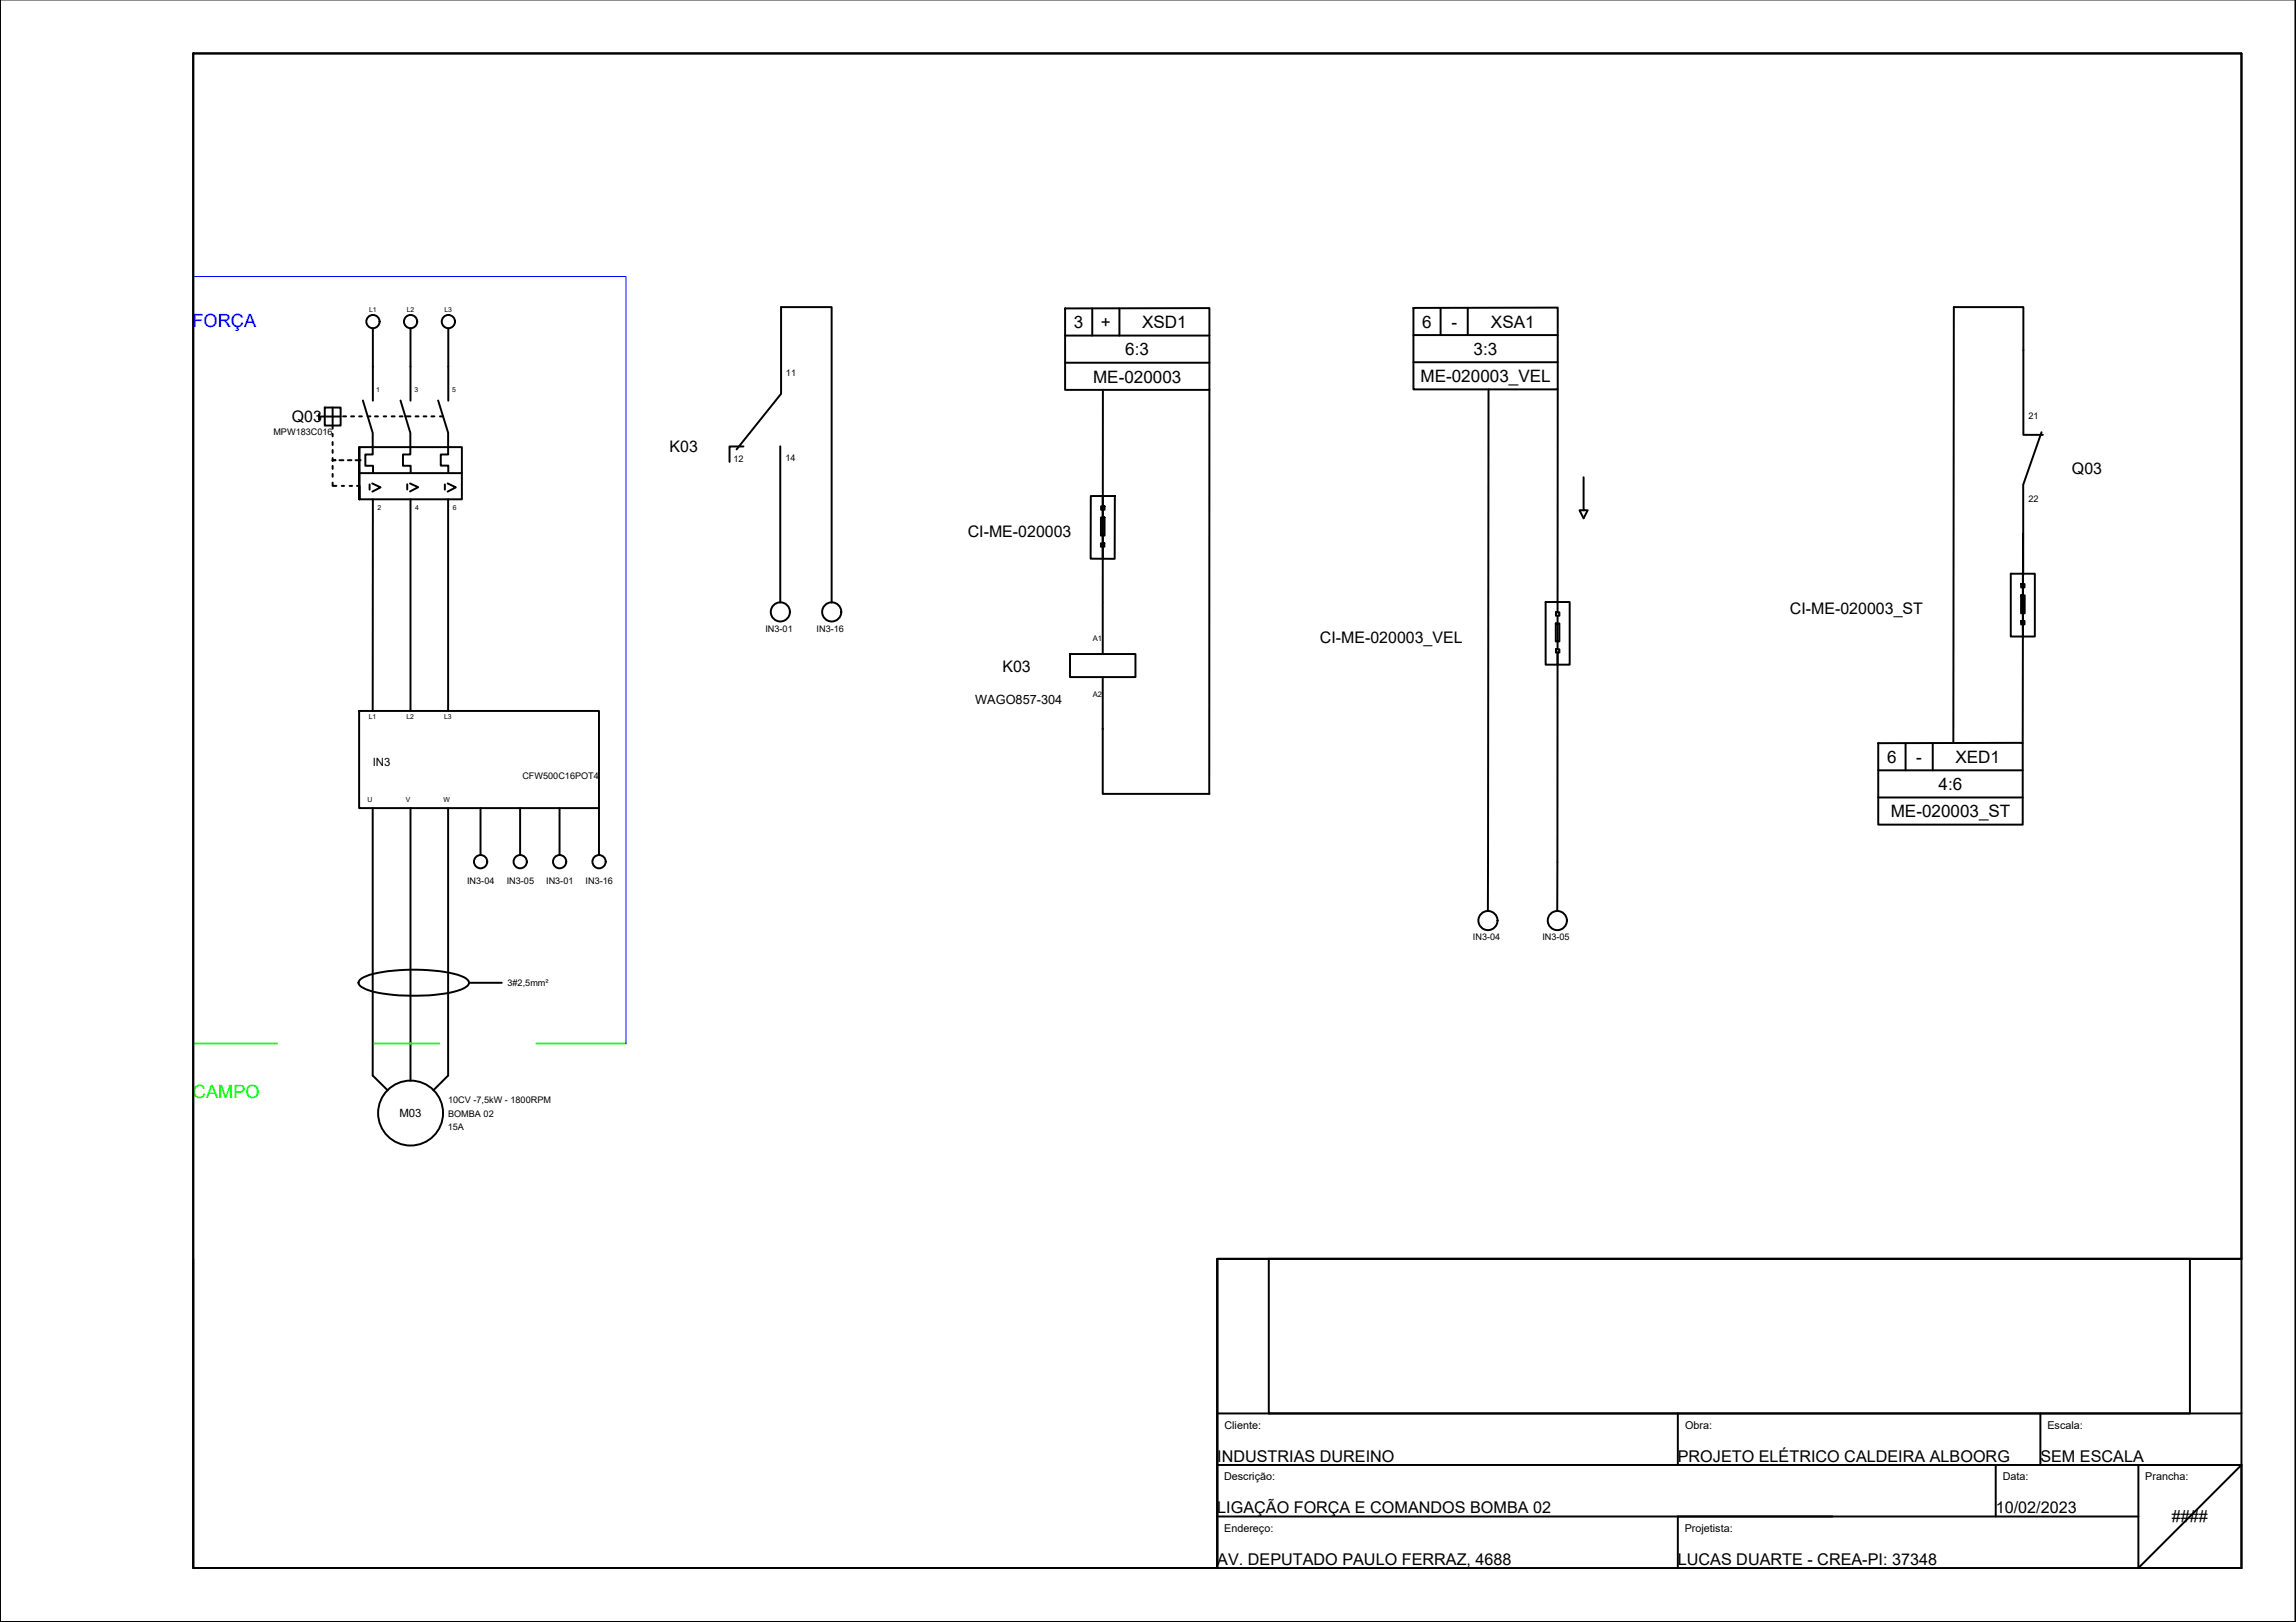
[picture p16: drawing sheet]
<svg xmlns="http://www.w3.org/2000/svg" width="297mm" height="210mm" viewBox="0 0 297 210" stroke-linecap="round" stroke-linejoin="round" font-family="sans-serif">
<defs><g id="words">
<text font-size="2.4" fill="#00f" x="24.9" y="42.4">FORÇA</text>
<text font-size="2.4" fill="#0f0" x="25" y="142.1">CAMPO</text>
<g font-size="2.2">
<text x="138.9" y="42.5">3</text>
<text x="142.4" y="42.5">+</text>
<text x="145.6" y="46">6:3</text>
<text x="147.8" y="42.4">XSD1</text>
<text x="184" y="42.4">6</text>
<text x="187.8" y="42.4">-</text>
<text x="190.6" y="45.9">3:3</text>
<text x="192.9" y="42.4">XSA1</text>
<text x="141.4" y="49.5">ME-020003</text>
<text x="183.8" y="49.4">ME-020003_VEL</text>
<text x="244.2" y="98.7">6</text>
<text x="247.9" y="98.7">-</text>
<text x="253" y="98.7">XED1</text>
<text x="244.6" y="105.8">ME-020003_ST</text>
<text x="250.8" y="102.2">4:6</text>
</g>
<g font-size="2.1">
<text x="37.7" y="54.6">Q03</text>
<text x="86.6" y="58.4">K03</text>
<text x="268.1" y="61.3">Q03</text>
<text x="125.2" y="69.5">CI-ME-020003</text>
<text x="170.8" y="83.2">CI-ME-020003_VEL</text>
<text x="231.6" y="79.5">CI-ME-020003_ST</text>
<text x="129.7" y="87">K03</text>
<text x="157.5" y="189.1">INDUSTRIAS DUREINO</text>
<text x="217.1" y="189.1">PROJETO ELÉTRICO CALDEIRA ALBOORG</text>
<text x="264" y="189.1">SEM ESCALA</text>
<text x="157.5" y="195.8">LIGAÇÃO FORÇA E COMANDOS BOMBA 02</text>
<text x="258.2" y="195.8">10/02/2023</text>
<text x="281" y="197">####</text>
<text x="157.5" y="202.5">AV. DEPUTADO PAULO FERRAZ, 4688</text>
<text x="217.1" y="202.5">LUCAS DUARTE - CREA-PI: 37348</text>
</g>
<text font-size="1.6" x="126.2" y="91.1">WAGO857-304</text>
<g font-size="1.5">
<text x="48.2" y="99.1">IN3</text>
<text x="51.7" y="144.6">M03</text>
</g>
<g font-size="1.4">
<text x="158.4" y="184.9">Cliente:</text>
<text x="218" y="184.9">Obra:</text>
<text x="264.9" y="184.9">Escala:</text>
<text x="158.4" y="191.6">Descrição:</text>
<text x="259.1" y="191.6">Data:</text>
<text x="277.5" y="191.6">Prancha:</text>
<text x="158.4" y="198.2">Endereço:</text>
<text x="218" y="198.2">Projetista:</text>
</g>
<g font-size="1.2">
<text x="101.7" y="48.6">11</text>
<text x="35.4" y="56.3">MPW183C016</text>
<text x="94.9" y="59.8">12</text>
<text x="101.6" y="59.6">14</text>
<text x="262.4" y="54.2">21</text>
<text x="262.4" y="65">22</text>
<text x="99" y="81.7">IN3-01</text>
<text x="105.6" y="81.7">IN3-16</text>
<text x="67.6" y="100.8">CFW500C16POT4</text>
<text x="60.4" y="114.4">IN3-04</text>
<text x="65.6" y="114.4">IN3-05</text>
<text x="70.7" y="114.4">IN3-01</text>
<text x="75.8" y="114.4">IN3-16</text>
<text x="190.6" y="121.7">IN3-04</text>
<text x="199.5" y="121.7">IN3-05</text>
<text x="65.7" y="127.6">3#2,5mm²</text>
<text x="58" y="142.8">10CV -7,5kW - 1800RPM</text>
<text x="57.9" y="146.3">15A</text>
<text x="58" y="144.5">BOMBA 02</text>
</g>
<g font-size="1">
<text x="141.4" y="83">A1</text>
<text x="141.4" y="90.2">A2</text>
</g>
<g font-size=".9">
<text x="47.8" y="40.4">L1</text>
<text x="52.6" y="40.4">L2</text>
<text x="57.5" y="40.4">L3</text>
<text x="48.7" y="50.8">1</text>
<text x="53.6" y="50.8">3</text>
<text x="58.5" y="50.8">5</text>
<text x="48.8" y="66">2</text>
<text x="53.7" y="66">4</text>
<text x="58.6" y="66">6</text>
<text x="47.7" y="93.1">L1</text>
<text x="52.6" y="93.1">L2</text>
<text x="57.4" y="93.1">L3</text>
<text x="47.6" y="103.8">U</text>
<text x="52.5" y="103.8">V</text>
<text x="57.4" y="103.8">W</text>
</g>
</g></defs>
<!-- layer: 0 -->
<g fill="none" stroke="#000" stroke-width=".25">
<path d="M0 -.1v210h297v-210M25 6.9h265v196h-265v-40M25 6.9h265v156h-132.5v40h-132.5zM25 6.9v196M137.8 39.9h18.7v10.6h-18.7zM141.3 39.9v3.5M144.8 39.9v3.5M182.9 39.8h18.6v10.6h-18.6zM186.4 39.8v3.6M189.9 39.8v3.6M41.3 53.9h2.8M41.3 53.6v.7"/>
<path d="M42 52.7h2.1v2.4h-2.1zM43 52.7v2.8M43 56.1v.4M43 57.2v.4M43 58.2v.4M43 59.3v.4M43.4 59.6h-.4h.4M43.9 59.6h.5M44.4 53.9h.4M45 59.6h.5M45.4 53.9h.4M46 59.6h.7"/>
<path d="M46.5 53.9h.3M46.5 57.9v6.7h13.3v-6.7h-13.3v6.7v-1.7h-.3M46.9 51.8l1.3 4.2v2.8h-.9v1.5h1v.9M47.6 53.9h.3M48.2 42.5v9.4M48.5 53.9h.4M49.6 53.9h.4M50.7 53.9h.4M51.7 53.9h.4M51.8 51.8l1.3 4.2v2.8h-1v1.5h1v.9M52.5 53.9h.6M53.1 42.5v9.4"/>
<path d="M53.8 53.9h.3M54.8 53.9h.4M55.8 53.9h.4M56.7 51.8l1.3 4.2v2.8h-1v1.5h1v.9M56.9 53.9h.4M58 42.5v9.4M95.3 58.2l5.7-7.2v-11.3h6.6v38.3M96.2 57.8h-1.8v2M100.9 57.8v20.2M137.8 43.4h18.7M137.8 46.9h18.7M142.7 50.5v27.4"/>
<path d="M156.5 50.5l-.1 52.2M182.9 43.4h18.6M182.9 46.9h18.6M192.6 50.4l-.1 67.5M201.5 50.4v28.8M264.1 55.9l-2.4 6.8v11.7M264.3 56.3h-2.5v-16.6h-9l-.1 56.5M43 62.5v.4h.5M43 60.3v.4M43 61.3v.4M44.2 62.9h.3M45.2 62.9h.4"/>
<path d="M46.5 61.2h13.3M47.8 62.7v.7M48.2 62.6l1 .5-1 .5M48.2 64.6v27.4M52.7 62.7v.6M53 62.6l1.1 .4-1.1 .6M53.1 64.6v27.4M57.6 62.7v.7M57.9 62.6l1.1 .5-1.1 .5M58 64.6v27.4M141.1 64.2h3.1v8.1h-3.1zM142.4 70.3h.5v.5h-.5z"/>
<path d="M142.4 67h.5v2.3h-.5zM142.5 65.5h.4v.5h-.4zM142.7 78v6.6M200 77.9h3.1v8.1h-3.1zM201.3 79.2h.4v.5h-.4zM201.5 79.7v4.3M204.9 61.8v4.2h.5l-.5 1.1-.6-1.1h.6M260.1 74.2h3.1v8.2h-3.1zM261.5 75.6h.4v.4h-.4zM261.5 77h.4v2.4h-.4zM261.7 69v27.1M46.5 92h31v12.6h-31z"/>
<path d="M138.4 84.6h8.5v3h-8.5zM142.7 94.3v8.4h13.8M142.7 87.6v6.8M201.3 80.7h.4v2.3h-.4zM201.3 84h.4v.4h-.4zM201.5 84.4v27.1M243 96.2l18.7-.1v10.6h-18.7zM243 99.7h18.7M246.5 96.2v3.5M250 96.2v3.5M261.5 80.4h.4v.4h-.4zM48.2 104.6v34.6l1.9 1.9"/>
<path d="M53.1 104.6v35.3M58 104.6v34.6l-1.9 1.9M62.2 104.6v6.1M67.3 104.6v6.1M72.4 104.6v6.1M77.5 104.6v6.1M201.5 111.6v6.3M243 103.2h18.7M46.5 126.8l.3-.2a13.1 13.1 0 0 1 5.6-1.1 18.9 18.9 0 0 1 7.6 1 .84 .84 0 0 1 .6 .9 2.99 2.99 0 0 1-1.9 .9 25.6 25.6 0 0 1-10.9-.1l-.4-.1a1.49 1.49 0 0 1-1-.9zM60.7 127.2h4.2M157.5 162.9h132.5h-132.5v40zM164.1 162.9h119.2v20h-119.2z"/>
<path d="M157.5 182.9h132.5M157.5 189.6h132.5l-13.4 13.3M157.5 196.3h119.1M217.1 182.9v6.7M217.1 196.3v6.6M258.2 189.6v6.7M264 182.9v6.7M276.6 189.6h13.4v13.3h-13.4z"/>
<circle cx="48.2" cy="41.6" r=".86"/>
<circle cx="53.1" cy="41.6" r=".86"/>
<circle cx="58" cy="41.6" r=".86"/>
<circle cx="101" cy="79.2" r="1.24"/>
<circle cx="107.6" cy="79.2" r="1.24"/>
<circle cx="62.2" cy="111.5" r=".86"/>
<circle cx="67.3" cy="111.5" r=".86"/>
<circle cx="72.4" cy="111.5" r=".86"/>
<circle cx="77.5" cy="111.5" r=".86"/>
<circle cx="192.5" cy="119.1" r="1.24"/>
<circle cx="201.5" cy="119.1" r="1.24"/>
<circle cx="53.1" cy="144" r="4.2"/>
</g>
<!-- layer: CAMPO -->
<path d="M25 135h10.8M48.4 135h8.4M69.4 135h11.6" fill="none" stroke="#0f0" stroke-width=".25"/>
<path d="M25 35.8h56v99.2" fill="none" stroke="#00f" stroke-width=".13"/>
<!-- layer: 0 -->
<path d="M290 202.9h.1" fill="none" stroke="#000" stroke-width=".13"/>
<use href="#words"/>
</svg>
